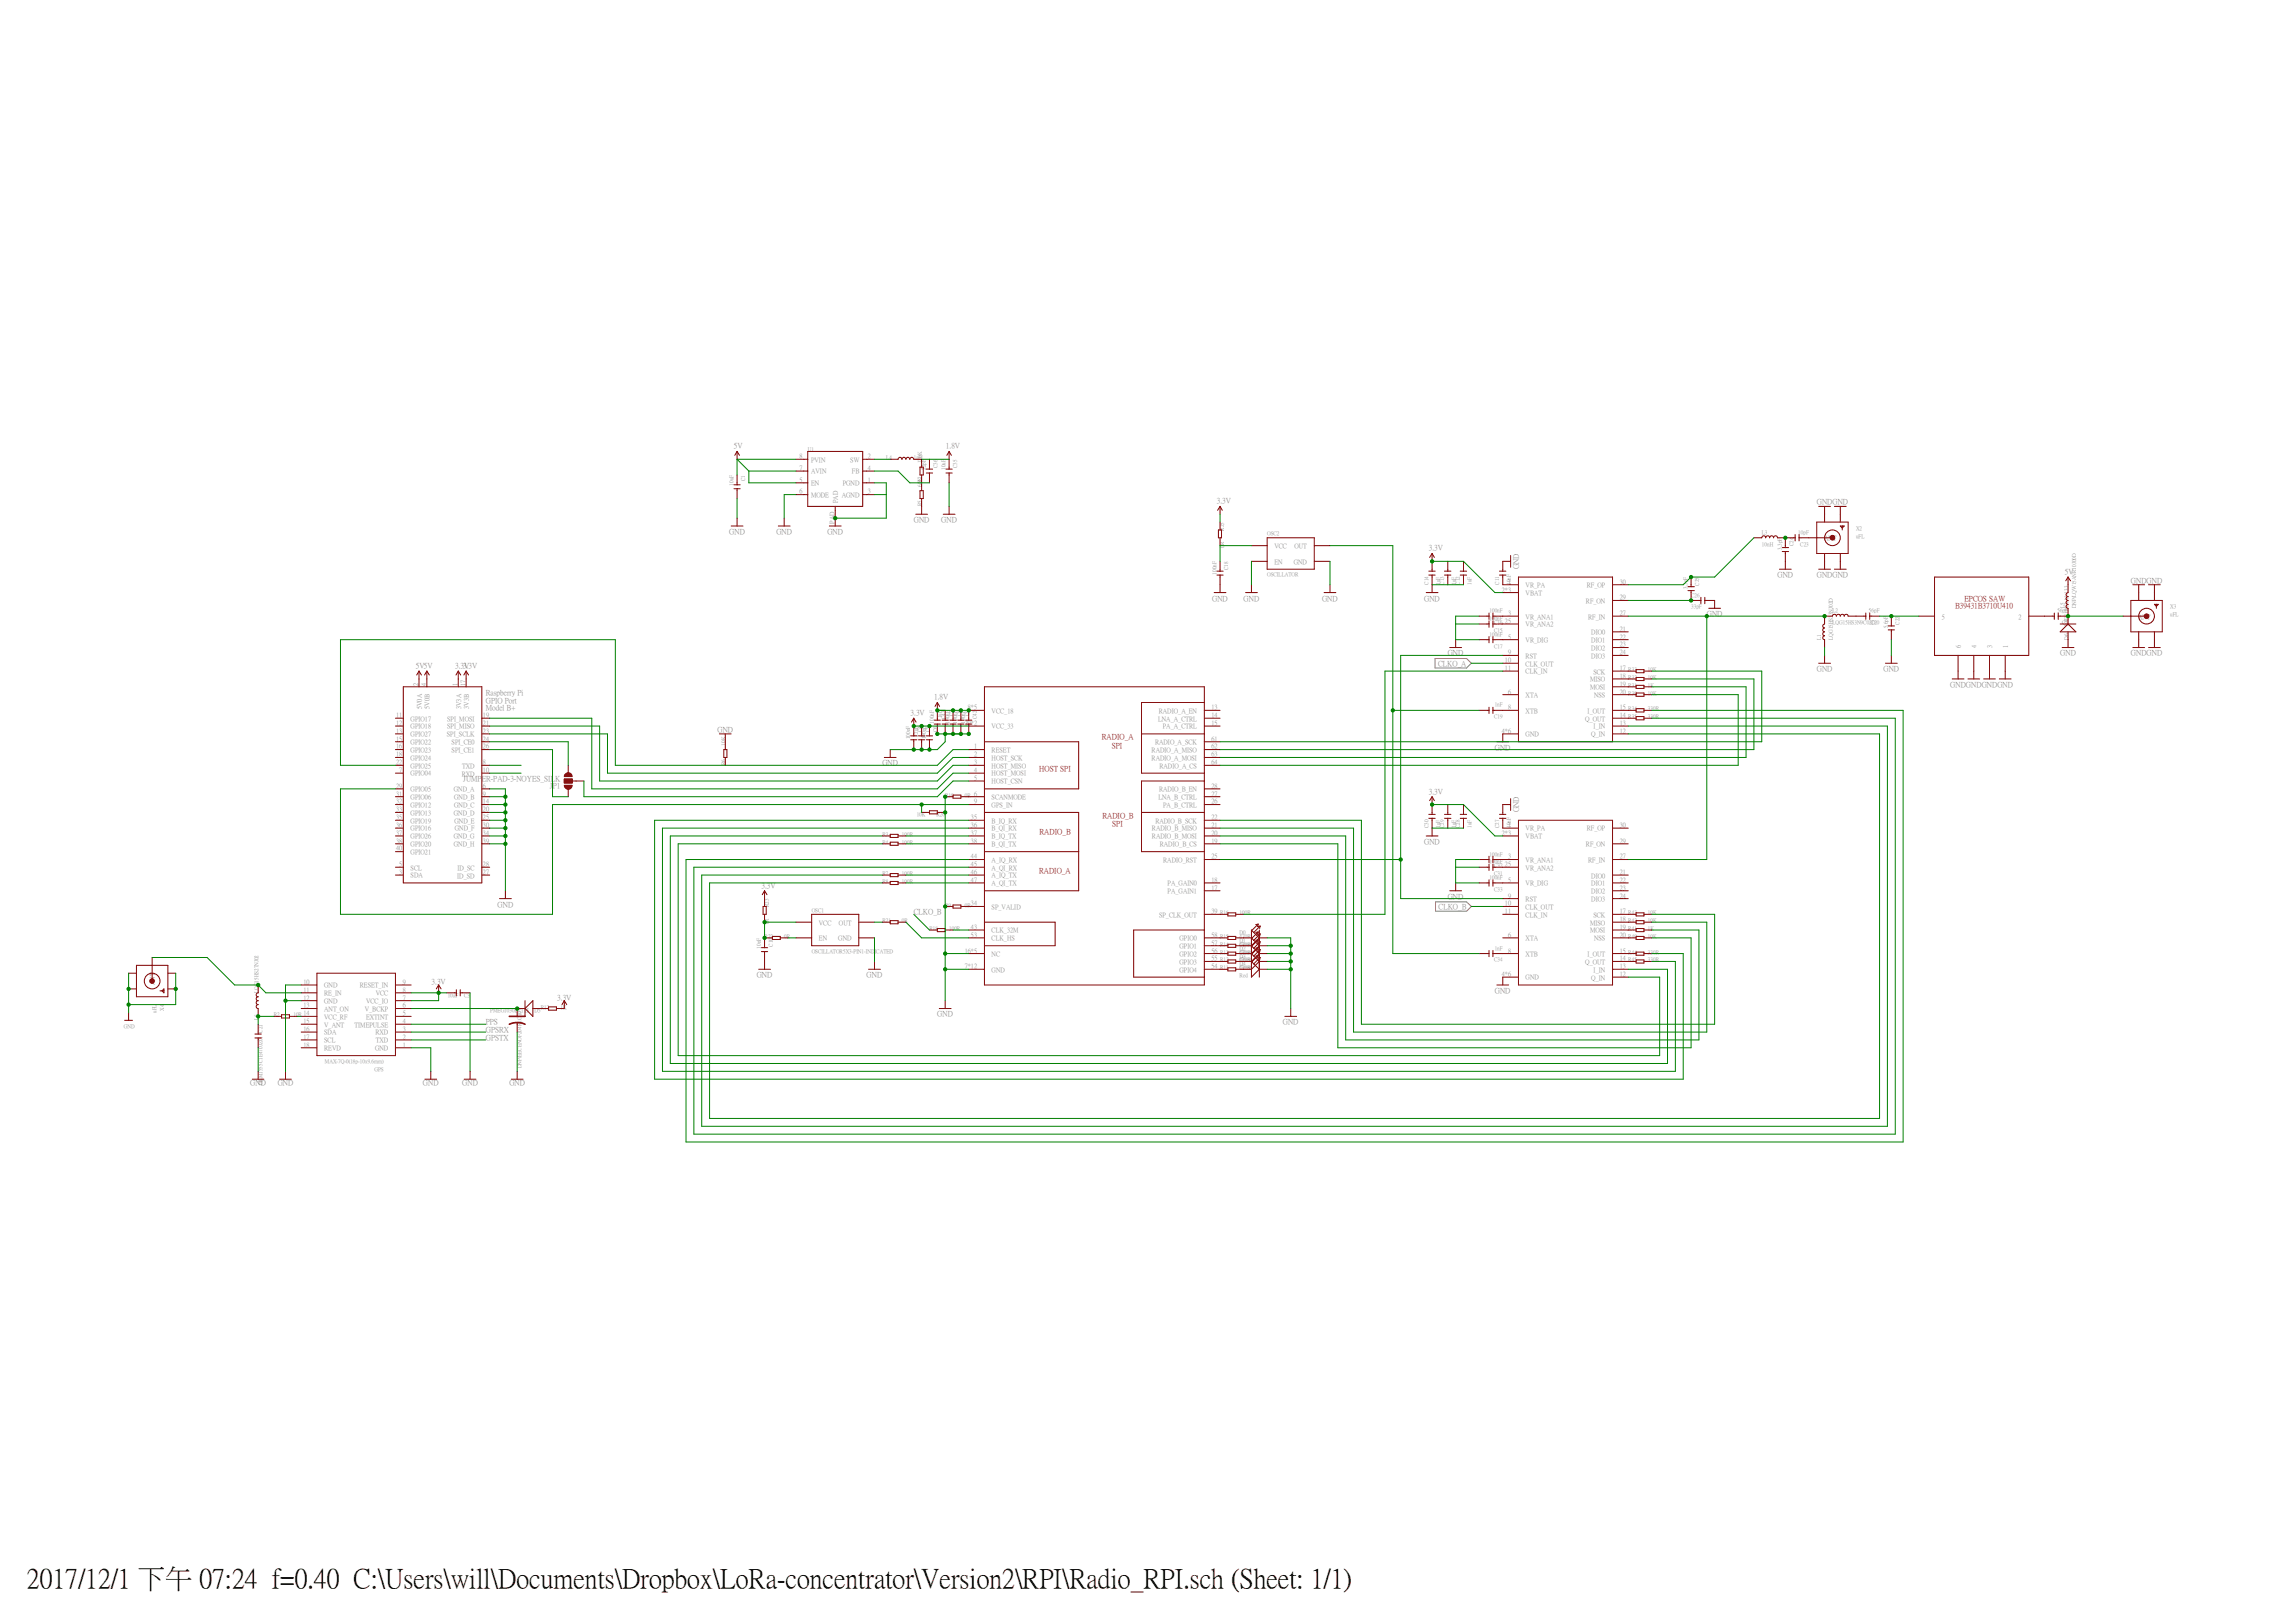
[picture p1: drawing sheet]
<svg xmlns="http://www.w3.org/2000/svg" width="297mm" height="210mm" viewBox="0 0 297 210" stroke-linecap="round" stroke-linejoin="round" font-family="sans-serif">
<defs><g id="words">
<text font-size="3.5" x="3.5" y="205.4">2017/12/1 下午 07:24 f=0.40 C:\Users\will\Documents\Dropbox\LoRa-concentrator\Version2\RPI\Radio_RPI.sch (Sheet: 1/1)</text>
<g font-size="1" fill="#808080">
<text x="95" y="58">5V</text>
<text x="122.4" y="58">1.8V</text>
<text x="157.4" y="65.1">3.3V</text>
<text x="235" y="65.2">GNDGND</text>
<text x="94.3" y="69.1">GND</text>
<text x="100.4" y="69.1">GND</text>
<text x="107" y="69.1">GND</text>
<text x="118.2" y="67.6">GND</text>
<text x="121.8" y="67.6">GND</text>
<text x="184.9" y="71.2">3.3V</text>
<text x="156.8" y="77.7">GND</text>
<text x="160.9" y="77.7">GND</text>
<text x="171" y="77.7">GND</text>
<text x="184.2" y="77.7">GND</text>
<text x="196.4" y="73.7" transform="rotate(-90 196.4 73.7)">GND</text>
<text x="230" y="74.7">GND</text>
<text x="235" y="74.7">GNDGND</text>
<text x="267.1" y="74.3">5V</text>
<text x="275.7" y="75.4">GNDGND</text>
<text x="220.8" y="79.7">GND</text>
<text x="53.8" y="86.4">5V5V</text>
<text x="58.9" y="86.4">3.33V.3V</text>
<text x="62.9" y="89.9">Raspberry Pi</text>
<text x="186.1" y="86.2">CLKO_A</text>
<text x="187.3" y="84.8">GND</text>
<text x="235" y="86.9">GND</text>
<text x="243.7" y="86.9">GND</text>
<text x="252.3" y="88.9">GNDGNDGNDGND</text>
<text x="266.5" y="84.8">GND</text>
<text x="275.7" y="84.8">GNDGND</text>
<text x="62.9" y="90.9">GPIO Port</text>
<text x="62.9" y="91.9">Model B+</text>
<text x="92.8" y="94.7">GND</text>
<text x="117.8" y="92.5">3.3V</text>
<text x="120.9" y="90.5">1.8V</text>
<text x="59.9" y="101">JUMPER-PAD-3-NOYES_SILK</text>
<text x="71.1" y="101.9">J</text>
<text x="71.5" y="101.9">P1</text>
<text x="114.2" y="99">GND</text>
<text x="193.4" y="97">GND</text>
<text x="184.9" y="102.7">3.3V</text>
<text x="196.4" y="105.1" transform="rotate(-90 196.4 105.1)">GND</text>
<text x="184.2" y="109.2">GND</text>
<text x="64.4" y="117.3">GND</text>
<text x="98.5" y="114.9">3.3V</text>
<text x="118.2" y="118.3">CLKO_B</text>
<text x="186.1" y="117.7">CLKO_B</text>
<text x="187.3" y="116.3">GND</text>
<text x="55.8" y="127.4">3.3V</text>
<text x="72.1" y="129.4">3.3V</text>
<text x="97.9" y="126.5">GND</text>
<text x="112.1" y="126.5">GND</text>
<text x="121.3" y="131.5">GND</text>
<text x="193.4" y="128.5">GND</text>
<text x="62.9" y="132.5">PPS</text>
<text x="62.9" y="134.6">GPSTX</text>
<text x="62.9" y="133.6">GPSRX</text>
<text x="166" y="132.5">GND</text>
<text x="32.4" y="140.5">GND</text>
<text x="35.9" y="140.5">GND</text>
<text x="54.7" y="140.5">GND</text>
<text x="59.8" y="140.5">GND</text>
<text x="65.9" y="140.5">GND</text>
</g>
<g font-size="1" fill="#800000">
<text x="254.2" y="77.7">EPCOS SAW</text>
<text x="252.9" y="78.7">B39431B3710U410</text>
<text x="142.6" y="95.7">RADIO_A</text>
<text x="134.4" y="99.8">HOST SPI</text>
<text x="143.8" y="96.8">SPI</text>
<text x="134.5" y="107.9">RADIO_B</text>
<text x="142.6" y="105.8">RADIO_B</text>
<text x="143.9" y="106.9">SPI</text>
<text x="134.4" y="113">RADIO_A</text>
</g>
<g font-size=".8" fill="#808080">
<text x="103.4" y="59.3">8</text>
<text x="104.9" y="59.7">PVIN</text>
<text x="110" y="59.7">SW</text>
<text x="112.3" y="59.3">2</text>
<text x="103.4" y="62.3">5</text>
<text x="103.4" y="63.9">6</text>
<text x="103.4" y="60.8">7</text>
<text x="104.9" y="62.8">EN</text>
<text x="104.9" y="64.3">MODE</text>
<text x="104.9" y="61.3">AVIN</text>
<text x="108.4" y="65.1" transform="rotate(-90 108.4 65.1)">PAD</text>
<text x="108.9" y="64.3">AGND</text>
<text x="109" y="62.8">PGND</text>
<text x="110.2" y="61.3">FB</text>
<text x="112.3" y="62.3">1</text>
<text x="112.3" y="63.9">3</text>
<text x="112.3" y="60.8">4</text>
<text x="107.9" y="67.8" transform="rotate(-90 107.9 67.8)">PAD</text>
<text x="164.9" y="70.9">VCC</text>
<text x="167.5" y="70.9">OUT</text>
<text x="236" y="69.9">ANT</text>
<text x="164.9" y="72.9">EN</text>
<text x="167.4" y="72.9">GND</text>
<text x="194.3" y="76.6">2*3</text>
<text x="195.1" y="75.5">1</text>
<text x="197.4" y="76">VR_PA</text>
<text x="197.4" y="77">VBAT</text>
<text x="205.3" y="76">RF_OP</text>
<text x="209.6" y="77.6">29</text>
<text x="209.6" y="75.5">30</text>
<text x="194.7" y="80.6">25</text>
<text x="195.1" y="79.6">3</text>
<text x="195.1" y="82.6">5</text>
<text x="197.4" y="80">VR_ANA1</text>
<text x="197.4" y="81.1">VR_ANA2</text>
<text x="197.4" y="83.1">VR_DIG</text>
<text x="205.2" y="78">RF_ON</text>
<text x="205.5" y="80.1">RF_IN</text>
<text x="205.9" y="83.1">DIO1</text>
<text x="205.9" y="82.1">DIO0</text>
<text x="209.6" y="83.7">23</text>
<text x="209.6" y="82.6">22</text>
<text x="209.6" y="81.6">21</text>
<text x="209.6" y="79.6">27</text>
<text x="251.2" y="80.1">5</text>
<text x="253.6" y="83.9" transform="rotate(-90 253.6 83.9)">6</text>
<text x="255.7" y="83.9" transform="rotate(-90 255.7 83.9)">4</text>
<text x="257.7" y="83.9" transform="rotate(-90 257.7 83.9)">3</text>
<text x="259.7" y="83.9" transform="rotate(-90 259.7 83.9)">1</text>
<text x="261.1" y="80">2</text>
<text x="276.6" y="80">ANT</text>
<text x="54.1" y="88.7" transform="rotate(-90 54.1 88.7)">2</text>
<text x="55.1" y="88.7" transform="rotate(-90 55.1 88.7)">4</text>
<text x="59.2" y="88.7" transform="rotate(-90 59.2 88.7)">1</text>
<text x="60.2" y="88.7" transform="rotate(-90 60.2 88.7)">17</text>
<text x="194.7" y="85.7">10</text>
<text x="194.7" y="86.7">11</text>
<text x="195.1" y="84.7">9</text>
<text x="195.1" y="89.8">6</text>
<text x="197.4" y="85.1">RST</text>
<text x="197.4" y="86.1">CLK_OUT</text>
<text x="197.4" y="87.2">CLK_IN</text>
<text x="205.7" y="89.2">MOSI</text>
<text x="205.7" y="88.2">MISO</text>
<text x="205.9" y="85.1">DIO3</text>
<text x="205.9" y="84.1">DIO2</text>
<text x="206.1" y="87.2">SCK</text>
<text x="209.6" y="89.8">20</text>
<text x="209.6" y="88.7">19</text>
<text x="209.6" y="87.7">18</text>
<text x="209.6" y="86.7">17</text>
<text x="209.6" y="84.7">24</text>
<text x="51.2" y="92.8">11</text>
<text x="51.2" y="93.8">12</text>
<text x="51.2" y="94.8">13</text>
<text x="51.2" y="95.8">15</text>
<text x="53.1" y="93.2">GPIO17</text>
<text x="53.1" y="94.3">GPIO18</text>
<text x="53.1" y="95.3">GPIO27</text>
<text x="54.5" y="91.8" transform="rotate(-90 54.5 91.8)">5V0A</text>
<text x="55.5" y="91.7" transform="rotate(-90 55.5 91.7)">5V0B</text>
<text x="57.8" y="95.3">SPI_SCLK</text>
<text x="57.9" y="93.3">SPI_MOSI</text>
<text x="57.9" y="94.3">SPI_MISO</text>
<text x="59.6" y="91.8" transform="rotate(-90 59.6 91.8)">3V3A</text>
<text x="60.6" y="91.7" transform="rotate(-90 60.6 91.7)">3V3B</text>
<text x="62.5" y="92.8">19</text>
<text x="62.5" y="93.8">21</text>
<text x="62.5" y="94.8">23</text>
<text x="62.5" y="95.8">24</text>
<text x="124.8" y="93.8">29*2</text>
<text x="125.2" y="91.8">8*5</text>
<text x="128.3" y="92.2">VCC_18</text>
<text x="128.3" y="94.3">VCC_33</text>
<text x="149.8" y="93.3">LNA_A_CTRL</text>
<text x="149.9" y="92.2">RADIO_A_EN</text>
<text x="150.4" y="94.3">PA_A_CTRL</text>
<text x="156.7" y="95.8">61</text>
<text x="156.7" y="93.8">15</text>
<text x="156.7" y="92.8">14</text>
<text x="156.7" y="91.8">13</text>
<text x="194.3" y="94.8">4*6</text>
<text x="195.1" y="91.8">8</text>
<text x="197.4" y="90.2">XTA</text>
<text x="197.4" y="92.2">XTB</text>
<text x="197.4" y="95.3">GND</text>
<text x="205.1" y="93.3">Q_OUT</text>
<text x="205.4" y="92.2">I_OUT</text>
<text x="205.9" y="95.3">Q_IN</text>
<text x="206.2" y="94.3">I_IN</text>
<text x="206.2" y="90.2">NSS</text>
<text x="209.6" y="94.8">12</text>
<text x="209.6" y="93.8">13</text>
<text x="209.6" y="92.8">14</text>
<text x="209.6" y="91.8">15</text>
<text x="51.2" y="96.9">16</text>
<text x="51.2" y="97.9">18</text>
<text x="51.2" y="98.9">22</text>
<text x="51.2" y="101.9">29</text>
<text x="51.6" y="99.9">7</text>
<text x="53.1" y="96.3">GPIO22</text>
<text x="53.1" y="97.3">GPIO23</text>
<text x="53.1" y="98.3">GPIO24</text>
<text x="53.1" y="99.3">GPIO25</text>
<text x="53.1" y="100.4">GPIO04</text>
<text x="58.4" y="96.3">SPI_CE0</text>
<text x="58.4" y="97.3">SPI_CE1</text>
<text x="59.7" y="100.4">RXD</text>
<text x="59.8" y="99.3">TXD</text>
<text x="62.5" y="101.9">6</text>
<text x="62.5" y="98.9">8</text>
<text x="62.5" y="99.9">10</text>
<text x="62.5" y="96.9">26</text>
<text x="126" y="96.9">1</text>
<text x="126" y="97.9">2</text>
<text x="126" y="98.9">3</text>
<text x="126" y="99.9">4</text>
<text x="126" y="100.9">5</text>
<text x="128.3" y="97.3">RESET</text>
<text x="128.3" y="98.3">HOST_SCK</text>
<text x="128.3" y="99.3">HOST_MISO</text>
<text x="128.3" y="100.4">HOST_MOSI</text>
<text x="128.3" y="101.4">HOST_CSN</text>
<text x="149" y="98.3">RADIO_A_MOSI</text>
<text x="149" y="97.3">RADIO_A_MISO</text>
<text x="149.4" y="96.3">RADIO_A_SCK</text>
<text x="150" y="99.3">RADIO_A_CS</text>
<text x="156.7" y="101.9">28</text>
<text x="156.7" y="98.9">64</text>
<text x="156.7" y="97.9">63</text>
<text x="156.7" y="96.9">62</text>
<text x="51.2" y="103">31</text>
<text x="51.2" y="104">32</text>
<text x="51.2" y="105">33</text>
<text x="51.2" y="106">35</text>
<text x="51.2" y="107">36</text>
<text x="53.1" y="102.4">GPIO05</text>
<text x="53.1" y="103.4">GPIO06</text>
<text x="53.1" y="104.4">GPIO12</text>
<text x="53.1" y="105.4">GPIO13</text>
<text x="53.1" y="106.4">GPIO19</text>
<text x="53.1" y="107.5">GPIO16</text>
<text x="58.7" y="102.4">GND_A</text>
<text x="58.7" y="105.4">GND_D</text>
<text x="58.8" y="103.4">GND_B</text>
<text x="58.8" y="104.4">GND_C</text>
<text x="58.8" y="106.5">GND_E</text>
<text x="58.8" y="107.5">GND_F</text>
<text x="62.5" y="103">9</text>
<text x="62.5" y="104">14</text>
<text x="62.5" y="105">20</text>
<text x="62.5" y="106">25</text>
<text x="62.5" y="107">30</text>
<text x="125.6" y="106">35</text>
<text x="125.6" y="107">36</text>
<text x="126" y="103">6</text>
<text x="126" y="104">9</text>
<text x="128.3" y="103.4">SCANMODE</text>
<text x="128.3" y="104.4">GPS_IN</text>
<text x="128.3" y="106.4">B_IQ_RX</text>
<text x="128.3" y="107.5">B_QI_RX</text>
<text x="149" y="107.5">RADIO_B_MISO</text>
<text x="149.5" y="106.5">RADIO_B_SCK</text>
<text x="149.9" y="103.4">LNA_B_CTRL</text>
<text x="150" y="102.4">RADIO_B_EN</text>
<text x="150.5" y="104.4">PA_B_CTRL</text>
<text x="156.7" y="107">21</text>
<text x="156.7" y="106">22</text>
<text x="156.7" y="104">26</text>
<text x="156.7" y="103">27</text>
<text x="195.1" y="107">1</text>
<text x="197.4" y="107.5">VR_PA</text>
<text x="205.3" y="107.5">RF_OP</text>
<text x="209.6" y="107">30</text>
<text x="51.2" y="108">37</text>
<text x="51.2" y="109">38</text>
<text x="51.2" y="110.1">40</text>
<text x="51.6" y="113.1">3</text>
<text x="51.6" y="112.1">5</text>
<text x="53.1" y="113.6">SDA</text>
<text x="53.1" y="112.5">SCL</text>
<text x="53.1" y="108.5">GPIO26</text>
<text x="53.1" y="109.5">GPIO20</text>
<text x="53.1" y="110.5">GPIO21</text>
<text x="58.7" y="108.5">GND_G</text>
<text x="58.7" y="109.5">GND_H</text>
<text x="59.1" y="113.6">ID_SD</text>
<text x="59.2" y="112.5">ID_SC</text>
<text x="62.5" y="112.1">28</text>
<text x="62.5" y="113.1">27</text>
<text x="62.5" y="108">34</text>
<text x="62.5" y="109">39</text>
<text x="125.6" y="108">37</text>
<text x="125.6" y="109">38</text>
<text x="125.6" y="111.1">44</text>
<text x="125.6" y="112.1">45</text>
<text x="125.6" y="113.1">46</text>
<text x="128.3" y="108.5">B_IQ_TX</text>
<text x="128.3" y="109.5">B_QI_TX</text>
<text x="128.3" y="111.5">A_IQ_RX</text>
<text x="128.3" y="112.5">A_QI_RX</text>
<text x="128.3" y="113.6">A_IQ_TX</text>
<text x="149" y="108.5">RADIO_B_MOSI</text>
<text x="150" y="109.5">RADIO_B_CS</text>
<text x="150.5" y="111.5">RADIO_RST</text>
<text x="156.7" y="111.1">25</text>
<text x="156.7" y="109">19</text>
<text x="156.7" y="108">20</text>
<text x="194.3" y="108">2*3</text>
<text x="194.7" y="112.1">25</text>
<text x="195.1" y="111.1">3</text>
<text x="197.4" y="108.5">VBAT</text>
<text x="197.4" y="111.5">VR_ANA1</text>
<text x="197.4" y="112.5">VR_ANA2</text>
<text x="205.2" y="109.5">RF_ON</text>
<text x="205.5" y="111.5">RF_IN</text>
<text x="205.9" y="113.6">DIO0</text>
<text x="209.6" y="113.1">21</text>
<text x="209.6" y="111.1">27</text>
<text x="209.6" y="109">29</text>
<text x="105.9" y="119.6">VCC</text>
<text x="108.5" y="119.7">OUT</text>
<text x="125.6" y="114.1">47</text>
<text x="125.6" y="117.2">34</text>
<text x="128.3" y="114.6">A_QI_TX</text>
<text x="128.3" y="117.6">SP_VALID</text>
<text x="150" y="118.6">SP_CLK_OUT</text>
<text x="151.1" y="115.6">PA_GAIN1</text>
<text x="151.1" y="114.6">PA_GAIN0</text>
<text x="156.7" y="118.2">39</text>
<text x="156.7" y="115.1">17</text>
<text x="156.7" y="114.1">18</text>
<text x="194.7" y="117.2">10</text>
<text x="194.7" y="118.2">11</text>
<text x="195.1" y="114.1">5</text>
<text x="195.1" y="116.2">9</text>
<text x="197.4" y="114.6">VR_DIG</text>
<text x="197.4" y="116.6">RST</text>
<text x="197.4" y="117.6">CLK_OUT</text>
<text x="197.4" y="118.6">CLK_IN</text>
<text x="205.7" y="119.7">MISO</text>
<text x="205.9" y="116.6">DIO3</text>
<text x="205.9" y="115.6">DIO2</text>
<text x="205.9" y="114.6">DIO1</text>
<text x="206.1" y="118.6">SCK</text>
<text x="209.6" y="119.2">18</text>
<text x="209.6" y="118.2">17</text>
<text x="209.6" y="116.2">24</text>
<text x="209.6" y="115.1">23</text>
<text x="209.6" y="114.1">22</text>
<text x="105.9" y="121.7">EN</text>
<text x="108.5" y="121.7">GND</text>
<text x="124.8" y="125.3">7*12</text>
<text x="124.8" y="123.3">16*5</text>
<text x="125.6" y="120.2">43</text>
<text x="125.6" y="121.2">53</text>
<text x="128.3" y="120.7">CLK_32M</text>
<text x="128.3" y="121.7">CLK_HS</text>
<text x="128.3" y="125.7">GND</text>
<text x="128.3" y="123.7">NC</text>
<text x="152.6" y="125.7">GPIO4</text>
<text x="152.6" y="124.7">GPIO3</text>
<text x="152.6" y="123.7">GPIO2</text>
<text x="152.6" y="122.7">GPIO1</text>
<text x="152.6" y="121.7">GPIO0</text>
<text x="156.7" y="125.3">54</text>
<text x="156.7" y="124.3">55</text>
<text x="156.7" y="123.3">56</text>
<text x="156.7" y="122.2">57</text>
<text x="156.7" y="121.2">58</text>
<text x="195.1" y="121.2">6</text>
<text x="195.1" y="123.3">8</text>
<text x="197.4" y="121.7">XTA</text>
<text x="197.4" y="123.7">XTB</text>
<text x="205.1" y="124.7">Q_OUT</text>
<text x="205.4" y="123.7">I_OUT</text>
<text x="205.7" y="120.7">MOSI</text>
<text x="206.2" y="125.7">I_IN</text>
<text x="206.2" y="121.7">NSS</text>
<text x="209.6" y="125.3">13</text>
<text x="209.6" y="124.3">14</text>
<text x="209.6" y="123.3">15</text>
<text x="209.6" y="121.2">20</text>
<text x="209.6" y="120.2">19</text>
<text x="20" y="127.5" transform="rotate(-90 20 127.5)">ANT</text>
<text x="39.3" y="128.3">11</text>
<text x="39.3" y="130.4">13</text>
<text x="39.3" y="129.4">12</text>
<text x="39.3" y="131.4">14</text>
<text x="39.3" y="127.3">10</text>
<text x="41.9" y="128.8">RE_IN</text>
<text x="41.9" y="130.8">ANT_ON</text>
<text x="41.9" y="129.8">GND</text>
<text x="41.9" y="131.8">VCC_RF</text>
<text x="41.9" y="127.8">GND</text>
<text x="46.6" y="127.8">RESET_IN</text>
<text x="47.2" y="130.8">V_BCKP</text>
<text x="47.4" y="131.8">EXTINT</text>
<text x="47.4" y="129.8">VCC_IO</text>
<text x="48.6" y="128.8">VCC</text>
<text x="52.1" y="127.3">9</text>
<text x="52.1" y="131.4">5</text>
<text x="52.1" y="130.4">6</text>
<text x="52.1" y="129.4">7</text>
<text x="52.1" y="128.3">8</text>
<text x="194.3" y="126.3">4*6</text>
<text x="197.4" y="126.8">GND</text>
<text x="205.9" y="126.8">Q_IN</text>
<text x="209.6" y="126.3">12</text>
<text x="39.3" y="135.4">18</text>
<text x="39.3" y="133.4">16</text>
<text x="39.3" y="132.4">15</text>
<text x="39.3" y="134.4">17</text>
<text x="41.9" y="135.9">REVD</text>
<text x="41.9" y="133.9">SDA</text>
<text x="41.9" y="132.8">V_ANT</text>
<text x="41.9" y="134.9">SCL</text>
<text x="45.9" y="132.9">TIMEPULSE</text>
<text x="48.5" y="135.9">GND</text>
<text x="48.6" y="133.9">RXD</text>
<text x="48.6" y="134.9">TXD</text>
<text x="52.1" y="132.4">4</text>
<text x="52.1" y="135.4">1</text>
<text x="52.1" y="134.4">2</text>
<text x="52.1" y="133.4">3</text>
</g>
<g font-size=".7" fill="#808080">
<text x="104.5" y="58.4">U1</text>
<text x="114.7" y="59.4">L4</text>
<text x="118.2" y="59.4">1uH</text>
<text x="119.2" y="59.9" transform="rotate(-90 119.2 59.9)">120K</text>
<text x="94.9" y="62.8" transform="rotate(-90 94.9 62.8)">10uF</text>
<text x="96.4" y="62.2" transform="rotate(-90 96.4 62.2)">C1</text>
<text x="119.2" y="65.5" transform="rotate(-90 119.2 65.5)">R5</text>
<text x="119.2" y="63" transform="rotate(-90 119.2 63)">60RK1</text>
<text x="119.7" y="60.8" transform="rotate(-90 119.7 60.8)">22pF</text>
<text x="121.3" y="60.6" transform="rotate(-90 121.3 60.6)">C36</text>
<text x="122.3" y="60.8" transform="rotate(-90 122.3 60.8)">10uF</text>
<text x="123.8" y="60.6" transform="rotate(-90 123.8 60.6)">C35</text>
<text x="158.3" y="70.9" transform="rotate(-90 158.3 70.9)">0</text>
<text x="158.3" y="70.5" transform="rotate(-90 158.3 70.5)">R</text>
<text x="158.3" y="68.7" transform="rotate(-90 158.3 68.7)">R25</text>
<text x="163.9" y="69.3">OSC2</text>
<text x="227.9" y="70.6">10nH</text>
<text x="227.9" y="69.1">L3</text>
<text x="230.5" y="71.1" transform="rotate(-90 230.5 71.1)">3.3pF</text>
<text x="232" y="70.7" transform="rotate(-90 232 70.7)">C24</text>
<text x="232.6" y="69.1">10pF</text>
<text x="232.9" y="70.6">C23</text>
<text x="240.1" y="68.6">X2</text>
<text x="240.1" y="69.6">uFL</text>
<text x="157.3" y="74.3" transform="rotate(-90 157.3 74.3)">100nF</text>
<text x="158.9" y="73.8" transform="rotate(-90 158.9 73.8)">C18</text>
<text x="163.9" y="74.6">OSCILLATOR</text>
<text x="184.8" y="75.7" transform="rotate(-90 184.8 75.7)">C14</text>
<text x="186.3" y="75.7" transform="rotate(-90 186.3 75.7)">1uF</text>
<text x="186.8" y="75.7" transform="rotate(-90 186.8 75.7)">C13</text>
<text x="188.3" y="75.7" transform="rotate(-90 188.3 75.7)">1uF</text>
<text x="188.8" y="75.7" transform="rotate(-90 188.8 75.7)">C12</text>
<text x="190.3" y="75.7" transform="rotate(-90 190.3 75.7)">1uF</text>
<text x="193.9" y="75.7" transform="rotate(-90 193.9 75.7)">C11</text>
<text x="195.4" y="75.7" transform="rotate(-90 195.4 75.7)">10nF</text>
<text x="218.3" y="76.2" transform="rotate(-90 218.3 76.2)">3.3pF</text>
<text x="218.8" y="77.2">C26</text>
<text x="219.8" y="75.8" transform="rotate(-90 219.8 75.8)">C25</text>
<text x="267.5" y="77.4" transform="rotate(-90 267.5 77.4)">1-133</text>
<text x="192.7" y="80.3">100nF</text>
<text x="192.7" y="79.2">100nF</text>
<text x="192.7" y="82.3">100nF</text>
<text x="193.3" y="81.8">C15</text>
<text x="193.3" y="80.8">C16</text>
<text x="193.3" y="83.8">C17</text>
<text x="218.8" y="78.7">33pF</text>
<text x="235.5" y="82.8" transform="rotate(-90 235.5 82.8)">L1</text>
<text x="237.1" y="82.8" transform="rotate(-90 237.1 82.8)">LQG15HS33NJ02D</text>
<text x="237.1" y="80.8">LQG15HS3N9C02CD20</text>
<text x="237.1" y="79.2">L2</text>
<text x="241.8" y="79.2">56pF</text>
<text x="244.2" y="81.3" transform="rotate(-90 244.2 81.3)">5.6pF</text>
<text x="245.7" y="80.9" transform="rotate(-90 245.7 80.9)">C22</text>
<text x="266.2" y="79.2">56pF</text>
<text x="266.8" y="80.8">C2</text>
<text x="267" y="78.7" transform="rotate(-90 267 78.7)">L5</text>
<text x="267.5" y="82.8" transform="rotate(-90 267.5 82.8)">D6</text>
<text x="267.5" y="81.1" transform="rotate(-90 267.5 81.1)">L</text>
<text x="267.5" y="80.7" transform="rotate(-90 267.5 80.7)">XES15A</text>
<text x="268.6" y="78.7" transform="rotate(-90 268.6 78.7)">DNP/LQW15ANR10J00D</text>
<text x="280.8" y="78.7">X3</text>
<text x="280.8" y="79.7">uFL</text>
<text x="210.7" y="89.9">R30</text>
<text x="210.7" y="88.9">R31</text>
<text x="210.7" y="87.9">R32</text>
<text x="210.7" y="86.9">R33</text>
<text x="213.2" y="89.9">10K</text>
<text x="213.2" y="88.9">1K</text>
<text x="213.2" y="87.9">10K</text>
<text x="213.2" y="86.9">10K</text>
<text x="117.7" y="95.7" transform="rotate(-90 117.7 95.7)">100nF</text>
<text x="118.7" y="95.3" transform="rotate(-90 118.7 95.3)">22uF</text>
<text x="119.2" y="94.7" transform="rotate(-90 119.2 94.7)">C4</text>
<text x="119.7" y="95.7" transform="rotate(-90 119.7 95.7)">100nF</text>
<text x="120.2" y="94.7" transform="rotate(-90 120.2 94.7)">C5</text>
<text x="120.8" y="93.6" transform="rotate(-90 120.8 93.6)">100nF</text>
<text x="121.3" y="94.7" transform="rotate(-90 121.3 94.7)">C6</text>
<text x="121.8" y="93" transform="rotate(-90 121.8 93)">1uF</text>
<text x="122.3" y="93" transform="rotate(-90 122.3 93)">C43</text>
<text x="122.8" y="93.6" transform="rotate(-90 122.8 93.6)">100nF</text>
<text x="123.3" y="92.7" transform="rotate(-90 123.3 92.7)">C7</text>
<text x="123.8" y="93.6" transform="rotate(-90 123.8 93.6)">100nF</text>
<text x="124.3" y="92.7" transform="rotate(-90 124.3 92.7)">C8</text>
<text x="124.8" y="93.6" transform="rotate(-90 124.8 93.6)">100nF</text>
<text x="125.3" y="92.7" transform="rotate(-90 125.3 92.7)">C9</text>
<text x="126.3" y="93" transform="rotate(-90 126.3 93)">C42</text>
<text x="193.3" y="92.9">C19</text>
<text x="193.4" y="91.4">1nF</text>
<text x="210.7" y="91.9">R34</text>
<text x="210.7" y="92.9">R35</text>
<text x="213.2" y="91.9">330R</text>
<text x="213.2" y="92.9">330R</text>
<text x="93.8" y="99" transform="rotate(-90 93.8 99)">R6</text>
<text x="93.8" y="96.5" transform="rotate(-90 93.8 96.5)">10K</text>
<text x="118.6" y="105.6">10K</text>
<text x="121.2" y="105.6">R20</text>
<text x="122.3" y="103.1">R10</text>
<text x="124.8" y="103.1">0R</text>
<text x="184.8" y="107.2" transform="rotate(-90 184.8 107.2)">C30</text>
<text x="186.3" y="107.2" transform="rotate(-90 186.3 107.2)">1uF</text>
<text x="186.8" y="107.2" transform="rotate(-90 186.8 107.2)">C29</text>
<text x="188.3" y="107.2" transform="rotate(-90 188.3 107.2)">1uF</text>
<text x="188.8" y="107.2" transform="rotate(-90 188.8 107.2)">C28</text>
<text x="190.3" y="107.2" transform="rotate(-90 190.3 107.2)">1uF</text>
<text x="193.9" y="107.2" transform="rotate(-90 193.9 107.2)">C27</text>
<text x="195.4" y="107.2" transform="rotate(-90 195.4 107.2)">10nF</text>
<text x="114.2" y="108.2">R3</text>
<text x="114.2" y="109.2">R4</text>
<text x="114.2" y="113.3">R7</text>
<text x="116.7" y="108.2">100R</text>
<text x="116.7" y="109.2">100R</text>
<text x="116.7" y="113.3">100R</text>
<text x="192.7" y="111.7">100nF</text>
<text x="192.7" y="110.7">100nF</text>
<text x="192.7" y="113.8">100nF</text>
<text x="193.3" y="113.3">C31</text>
<text x="193.3" y="112.2">C32</text>
<text x="99.4" y="119.6" transform="rotate(-90 99.4 119.6)">0</text>
<text x="99.4" y="119.3" transform="rotate(-90 99.4 119.3)">R</text>
<text x="99.4" y="117.4" transform="rotate(-90 99.4 117.4)">R23</text>
<text x="105" y="118">OSC1</text>
<text x="114.2" y="114.3">R8</text>
<text x="114.2" y="119.3">R21</text>
<text x="116.7" y="114.3">100R</text>
<text x="116.7" y="119.3">0R</text>
<text x="122.3" y="117.3">R9</text>
<text x="124.8" y="117.3">0R</text>
<text x="157.8" y="118.3">R16</text>
<text x="160.4" y="118.3">100R</text>
<text x="193.3" y="115.3">C33</text>
<text x="210.7" y="119.3">R42</text>
<text x="210.7" y="118.3">R43</text>
<text x="213.2" y="119.3">10K</text>
<text x="213.2" y="118.3">10K</text>
<text x="98.4" y="122.8" transform="rotate(-90 98.4 122.8)">10nF</text>
<text x="98.9" y="121.4">R22</text>
<text x="99.9" y="122.5" transform="rotate(-90 99.9 122.5)">C10</text>
<text x="101.5" y="121.4">0R</text>
<text x="105" y="123.3">OSCILLATOR5X3-PIN1-IND</text>
<text x="113.2" y="123.3">ICATED</text>
<text x="120.2" y="120.4">R18</text>
<text x="122.8" y="120.4">100R</text>
<text x="157.8" y="125.4">R11</text>
<text x="157.8" y="124.4">R12</text>
<text x="157.8" y="123.4">R13</text>
<text x="157.8" y="122.4">R14</text>
<text x="157.8" y="121.4">R15</text>
<text x="160.4" y="125.4">470R</text>
<text x="160.4" y="124.4">470R</text>
<text x="160.4" y="123.4">470R</text>
<text x="160.4" y="122.4">470R</text>
<text x="160.4" y="121.4">470R</text>
<text x="160.4" y="125.4">Green</text>
<text x="160.4" y="124.4">Green</text>
<text x="160.4" y="123.4">Green</text>
<text x="160.4" y="122.4">Green</text>
<text x="160.4" y="124.9">D4</text>
<text x="160.4" y="123.9">D3</text>
<text x="160.4" y="122.9">D2</text>
<text x="160.4" y="121.9">D1</text>
<text x="160.4" y="120.9">D0</text>
<text x="193.3" y="124.4">C34</text>
<text x="193.4" y="122.9">1nF</text>
<text x="210.7" y="121.4">R40</text>
<text x="210.7" y="120.4">R41</text>
<text x="210.7" y="123.4">R44</text>
<text x="210.7" y="124.4">R45</text>
<text x="213.2" y="121.4">10K</text>
<text x="213.2" y="120.4">1K</text>
<text x="213.2" y="123.4">330R</text>
<text x="213.2" y="124.4">330R</text>
<text x="20.2" y="131.1" transform="rotate(-90 20.2 131.1)">uFL</text>
<text x="21.2" y="130.8" transform="rotate(-90 21.2 130.8)">X4</text>
<text x="33.4" y="128.5" transform="rotate(-90 33.4 128.5)">LQG15HS27NJ02</text>
<text x="35.4" y="131.5">R2</text>
<text x="38" y="131.5">10R</text>
<text x="57.9" y="129">10uF</text>
<text x="60" y="129">C3</text>
<text x="63.4" y="131">PMEG1030EJ,11</text>
<text x="68.1" y="131">5</text>
<text x="69.2" y="131">D5</text>
<text x="70" y="130.5">R17</text>
<text x="72.5" y="130.5">1K</text>
<text x="160.4" y="126.5">Red</text>
<text x="16" y="133.1">GND</text>
<text x="33.4" y="132" transform="rotate(-90 33.4 132)">L6</text>
<text x="42" y="137.6">MAX-7Q-0(18p-10x9.6mm)</text>
<text x="33.9" y="140.5" transform="rotate(-90 33.9 140.5)">GRM1555C1E470JZ01 C21</text>
<text x="48.5" y="138.6">GPS</text>
<text x="67.4" y="138.3" transform="rotate(-90 67.4 138.3)">DNP/EECENOF204RkC107</text>
</g>
</g></defs>
<path d="M185.7 85.2h4l.7 .6-.7 .6h-4zM185.7 116.7h4l.7 .6-.7 .6h-4z" fill="none" stroke="#808080" stroke-width=".13"/>
<g fill="none" stroke="#800000" stroke-width=".13">
<path d="M95.4 58.4l.3 .5M95.4 58.4l-.3 .5M95.4 58.4v1M103 59.4h1.5M104.5 58.4h7.1v7.1h-7.1zM111.6 59.4h1.5M115.2 59.4h1v-.1a.25 .25 0 0 1 .3-.1 .25 .25 0 0 1 .2 .2v-.1a.25 .25 0 0 1 .3-.1 .25 .25 0 0 1 .2 .2v-.1a.25 .25 0 0 1 .3-.1 .25 .25 0 0 1 .2 .2v-.1a.25 .25 0 0 1 .3-.1 .25 .25 0 0 1 .2 .2h1v1.1M120.2 59.4v1.3M122.8 58.4l.3 .5M122.8 58.4l-.3 .5M122.8 58.4v2.3M94.6 68.1h1.5"/>
<path d="M95 62.7h.8M95 63.2h.8M95.4 61.5v1.2M95.4 63.2v1.3M95.4 67.1v1M100.7 68.1h1.5M101.5 67.1v1M103 62.5h1.5M103 64h1.5M103 61h1.5M107.3 68.1h1.5M108.1 65.5v2.6"/>
<path d="M111.6 62.5h1.5M111.6 64h1.5M111.6 61h1.5M118.5 66.5h1.5M119 60.5h.4v1h-.4zM119 63.5h.4v1h-.4zM119.2 61.5v2M119.2 64.5v2M119.8 60.7h.8M119.8 61.2h.8M120.2 61.2v1.3M122 66.5h1.5"/>
<path d="M122.4 60.7h.8M122.4 61.2h.8M122.8 61.2v1.3M122.8 65.5v1M157.1 76.7h1.5M157.4 74.4h.8M157.4 73.9h.8M157.6 68.6h.4v1h-.4zM157.8 65.5l.3 .5M157.8 65.5l-.3 .5M157.8 65.5v1M157.8 67.6v1"/>
<path d="M157.8 69.6v1M157.8 72.6v1.3M157.8 74.4v2.3M161.1 76.7h1.6M161.9 75.7v1M161.9 72.6h2M161.9 70.6h2M163.9 69.6h6.1v4.1h-6.1zM170 72.6h2.1M170 70.6h2.1M171.3 76.7h1.5M172.1 75.7v1"/>
<path d="M184.5 76.7h1.5M184.8 74.4h.9M184.8 73.9h.9M185.3 71.6v2.3M185.3 74.4v2.3M185.3 71.6l.3 .5M185.3 71.6l-.3 .5M186.9 74.4h.8M186.9 73.9h.8M187.3 72.6v1.3M187.3 74.4v1.3M188.9 74.4h.8"/>
<path d="M188.9 73.9h.8M189.3 72.6v1.3M189.3 74.4v1.3M191.4 79.7h1.2M192.6 79.3v.9M193.1 79.7h3.3M193.1 79.3v.9M194 74.4h.8M194 73.9h.8M194.4 74.4v1.3h2M194.4 76.7h2M195.4 72.6h-1v1.3"/>
<path d="M195.4 71.9v1.5M196.4 74.7h12.2v21.3h-12.2zM208.6 75.7h2.1M208.6 79.7h2.1M208.6 77.7h2.1M218.4 75.9h.8M218.4 76.4h.8M218.8 76.4v1.3h1.2M218.8 74.7v1.2M220 77.3v.8M220.6 77.7h1.2v1M220.6 77.3v.8"/>
<path d="M221.1 78.7h1.5M226.9 69.6h1a.25 .25 0 0 1 .3-.3 .25 .25 0 0 1 .2 .3 .25 .25 0 0 1 .3-.3 .25 .25 0 0 1 .2 .3 .25 .25 0 0 1 .3-.3 .25 .25 0 0 1 .2 .3 .25 .25 0 0 1 .3-.3 .25 .25 0 0 1 .3 .3h2.2M230.2 73.7h1.5M230.6 70.9h.8M230.6 71.4h.8M231 69.6v1.3M231 71.4v2.3M232.2 69.2v.8M232.7 69.6h4.4M232.7 69.2v.8M235 67.6h4.1v4h-4.1zM235.3 73.7h1.5"/>
<path d="M235.3 65.5h1.5M236.1 65.5v2.1M236.1 71.6v2.1M237.3 73.7h1.5M237.3 65.5h1.5M238.1 68.1h.5l-.3 .2zM238.1 65.5v2.1M238.1 71.6v2.1M238.3 68.1v.5M241.4 79.7h-2.3a.25 .25 0 0 0-.3-.2 .25 .25 0 0 0-.2 .2 .25 .25 0 0 0-.3-.2 .25 .25 0 0 0-.2 .2 .25 .25 0 0 0-.3-.2 .25 .25 0 0 0-.2 .2 .25 .25 0 0 0-.3-.2 .25 .25 0 0 0-.2 .2h-1v1.1l-.3 .2a.23 .23 0 0 0 .3 .3l-.3 .2a.23 .23 0 0 0 .3 .3l-.3 .2a.23 .23 0 0 0 .3 .3l-.3 .2a.23 .23 0 0 0 .3 .3v1M241.4 79.3v.9M241.9 79.7h1.3"/>
<path d="M241.9 79.3v.9M244.7 79.7v1.3M248.2 79.7h2.1M250.3 74.7h12.2v10.1h-12.2zM262.5 79.7h3.3M265.8 79.3v.9M266.3 79.7h1.2M266.3 79.3v.9M267.5 74.7v2h-.1a.24 .24 0 0 0-.1 .3 .24 .24 0 0 0 .2 .2h-.1a.24 .24 0 0 0-.1 .3 .24 .24 0 0 0 .2 .2h-.1a.24 .24 0 0 0-.1 .3 .24 .24 0 0 0 .2 .2l-.1 .1a.24 .24 0 0 0-.1 .2 .24 .24 0 0 0 .2 .2v2.1M267.5 74.7l.4 .5M267.5 74.7l-.2 .5M274.7 79.7h3"/>
<path d="M275.7 77.7h4v4.1h-4zM275.9 75.7h1.6M276.7 75.7v2M278 75.7h1.5M278.7 75.7v2M278.7 78.2h.5l-.2 .3zM279 78.2v.5M51.2 94h1M51.2 97h1M51.2 98h1M51.2 99h1M51.2 96h1"/>
<path d="M51.2 92.9h1M51.2 95h1M52.2 88.9h10.1v25.4h-10.1zM54.2 86.8v2.1M54.2 86.8l.3 .6M54.2 86.8l-.3 .6M55.2 86.8v2.1M55.2 86.8l.3 .6M55.2 86.8l-.3 .6M59.3 86.8v2.1M59.3 86.8l.3 .6M59.3 86.8l-.3 .6"/>
<path d="M60.3 86.8v2.1M60.3 86.8l.3 .6M60.3 86.8l-.3 .6M62.3 94h1.1M62.3 97h1.1M62.3 99h1.1M62.3 96h1.1M62.3 92.9h1.1M62.3 95h1.1M73.5 99v1.1M93.1 95h1.5M93.6 97h.4v1h-.4z"/>
<path d="M93.8 95v2M93.8 98v1M114.4 98h1.5M115.2 97v1M117.8 95.2h.8M117.8 95.7h.8M118.2 92.9l.3 .6M118.2 92.9l-.3 .6M118.2 92.9v2.3M118.2 95.7v1.3M118.8 95.2h.8M118.8 95.7h.8"/>
<path d="M119.2 94v1.2M119.2 95.7v1.3M119.8 95.2h.8M119.8 95.7h.8M120.2 94v1.2M120.2 95.7v1.3M120.9 93.2h.8M120.9 93.7h.8M121.3 90.9l.3 .5M121.3 90.9l-.3 .5M121.3 90.9v2.3M121.3 93.7v1.3"/>
<path d="M121.9 93.2h.8M121.9 93.7h.8M122.3 91.9v1.3M122.3 93.7v1.3M122.9 93.2h.8M122.9 93.7h.8M123.3 91.9v1.3M123.3 93.7v1.3M123.9 93.2h.8M123.9 93.7h.8M124.3 91.9v1.3M124.3 93.7v1.3"/>
<path d="M124.9 93.2h.8M124.9 93.7h.8M125.3 94h2.1M125.3 97h2.1M125.3 98h2.1M125.3 99h2.1M125.3 93.7v1.3M127.4 88.9h28.4v38.6h-28.4zM127.4 91.9h-2.1v1.3M127.4 96h12.2v6.1h-12.2M147.7 95h8.1M155.8 91.9h2"/>
<path d="M155.8 94h2M155.8 97h2M155.8 98h2M155.8 99h2M155.8 90.9h-8.1v9.2h8.1M155.8 96h2M155.8 92.9h2M187.6 83.8h1.5M188.3 82.8v1M191.4 91.9h1.2M191.4 80.8h1.2M191.4 82.8h1.2"/>
<path d="M192.6 80.3v.9M192.6 82.4v.8M192.6 91.5v.8M193.1 91.9h3.3M193.1 80.8h3.3M193.1 82.8h3.3M193.1 80.3v.9M193.1 82.4v.8M193.1 91.5v.8M193.7 96h1.5M194.4 84.8h2M194.4 85.8h2"/>
<path d="M194.4 86.8h2M194.4 89.9h2M196.4 95h-2v1M208.6 88.9h3.1M208.6 91.9h3.1M208.6 94h2.1M208.6 92.9h3.1M208.6 95h2.1M208.6 82.8h2.1M208.6 84.8h2.1M208.6 86.8h3.1M208.6 89.9h3.1"/>
<path d="M208.6 87.9h3.1M208.6 83.8h2.1M208.6 81.8h2.1M211.7 89.7h1v.4h-1zM211.7 86.7h1v.4h-1zM211.7 87.7h1v.4h-1zM211.7 88.7h1v.4h-1zM211.7 91.7h1v.4h-1zM211.7 92.7h1v.5h-1zM212.7 88.9h1M212.7 91.9h1M212.7 92.9h1"/>
<path d="M212.7 86.8h1M212.7 89.9h1M212.7 87.9h1M235.3 85.8h1.5M236.1 84.8v1M243.9 85.8h1.5M244.3 81h.8M244.3 81.5h.8M244.7 81.5v1.3M244.7 84.8v1M252.6 87.9h1.5M253.3 84.8v3.1"/>
<path d="M254.6 87.9h1.5M255.4 84.8v3.1M256.6 87.9h1.5M257.4 84.8v3.1M258.7 87.9h1.5M259.4 84.8v3.1M266.5 80.8h2.1M266.8 83.8h1.5M267.5 80.8l1.1 1h-2.1zM267.5 81.8v2M275.9 83.8h1.6M276.7 81.8v2"/>
<path d="M278 83.8h1.5M278.7 81.8v2M51.2 100.1h1M51.2 103.1h1M51.2 104.1h1M51.2 106.2h1M51.2 107.2h1M51.2 108.2h1M51.2 109.2h1M51.2 112.2h1M51.2 113.2h1M51.2 105.1h1"/>
<path d="M51.2 110.2h1M51.2 102.1h1M62.3 100.1h1.1M62.3 103.1h1.1M62.3 104.1h1.1M62.3 106.2h1.1M62.3 107.2h1.1M62.3 108.2h1.1M62.3 109.2h1.1M62.3 112.2h1.1M62.3 113.2h1.1M62.3 105.1h1.1"/>
<path d="M62.3 102.1h1.1M64.6 116.3h1.5M65.4 115.3v1M73 100.8h1v.5h-1zM73.5 102.1v1M74 101.1h1.5M98.7 117.3h.4v1h-.4zM98.9 115.3l.3 .5M98.9 115.3l-.3 .5M98.9 115.3v2M98.9 118.3v1M103 119.3h2"/>
<path d="M105 118.3h6.1v4.1h-6.1zM111.1 119.3h2M114.2 108.2h1M114.2 109.2h1M114.2 113.2h1M114.2 114.3h1M114.2 119.3h1M115.2 108h1v.4h-1zM115.2 109h1v.4h-1zM115.2 113.1h1v.4h-1zM115.2 114.1h1v.4h-1zM115.2 119.1h1v.4h-1z"/>
<path d="M116.2 108.2h1M116.2 109.2h1M116.2 113.2h1M116.2 114.3h1M116.2 119.3h1M119.2 105.1h1M120.2 104.9h1.1v.4h-1.1zM121.3 105.1h1M122.3 103.1h1M122.3 117.3h1M123.3 117.1h1v.4h-1zM123.3 102.9h1v.4h-1z"/>
<path d="M124.3 103.1h3.1M124.3 117.3h3.1M125.3 100.1h2.1M125.3 101.1h2.1M125.3 104.1h2.1M125.3 106.2h2.1M125.3 107.2h2.1M125.3 108.2h2.1M125.3 109.2h2.1M125.3 111.2h2.1M125.3 112.2h2.1M125.3 113.2h2.1"/>
<path d="M125.3 114.3h2.1M127.4 105.1h12.2v10.2h-12.2M127.4 110.2h12.2M127.4 119.3h9.1v3.1h-9.1M147.7 105.1h8.1M155.8 101.1h-8.1v9.1h8.1M155.8 103.1h2M155.8 104.1h2M155.8 106.2h2M155.8 107.2h2M155.8 108.2h2M155.8 109.2h2"/>
<path d="M155.8 111.2h2M155.8 114.3h2M155.8 115.3h2M155.8 102.1h2M155.8 118.3h3.1M158.9 118.1h1v.4h-1zM159.9 118.3h1M162.8 119.6l-.9 .8M162.8 119.6l-.3 .1M162.8 119.6l-.1 .3 .3-.1M163 119.8l-.8 .9M163 119.8v.4"/>
<path d="M184.5 108.2h1.5M184.8 105.9h.9M184.8 105.4h.9M185.3 103.1v2.3M185.3 105.9v2.3M185.3 103.1l.3 .5M185.3 103.1l-.3 .5M186.9 105.9h.8M186.9 105.4h.8M187.3 104.1v1.3M187.3 105.9v1.3M187.6 115.3h1.5"/>
<path d="M188.3 114.3v1M188.9 105.9h.8M188.9 105.4h.8M189.3 104.1v1.3M189.3 105.9v1.3M191.4 111.2h1.2M191.4 112.2h1.2M191.4 114.3h1.2M192.6 110.8v.8M192.6 111.8v.8M192.6 113.9v.8M193.1 111.2h3.3"/>
<path d="M193.1 112.2h3.3M193.1 114.3h3.3M193.1 110.8v.8M193.1 111.8v.8M193.1 113.9v.8M194 105.9h.8M194 105.4h.8M194.4 105.9v1.3h2M194.4 108.2h2M194.4 117.3h2M194.4 118.3h2M194.4 116.3h2"/>
<path d="M195.4 104.1h-1v1.3M195.4 103.4v1.5M196.4 106.2h12.2v21.3h-12.2zM208.6 107.2h2.1M208.6 109.2h2.1M208.6 111.2h2.1M208.6 113.2h2.1M208.6 114.3h2.1M208.6 115.3h2.1M208.6 119.3h3.1M208.6 118.3h3.1M208.6 116.3h2.1"/>
<path d="M211.7 118.1h1v.4h-1zM211.7 119.1h1v.4h-1zM212.7 119.3h1M212.7 118.3h1M16.1 132h1M16.6 125.9h1.1M16.6 131v1M16.6 128h1.1M17.7 124.9h4v4.1h-4zM19.7 123.9v3.1M20.7 128.2h.5M21.2 128v.5l-.2-.3z"/>
<path d="M21.7 125.9h1M21.7 128h1M32.6 139.7h1.5M33 133.8h.8M33 134.3h.8M33.4 127.5v1a.25 .25 0 0 0-.3 .2 .25 .25 0 0 0 .3 .3 .25 .25 0 0 0-.3 .2 .25 .25 0 0 0 .3 .3 .25 .25 0 0 0-.3 .3 .25 .25 0 0 0 .3 .2 .25 .25 0 0 0-.3 .3 .25 .25 0 0 0 .3 .2v1M33.4 132.5v1.3M33.4 134.3v1.3M33.4 138.6v1.1M35.4 131.5h1M36.2 139.7h1.5M36.4 131.3h1v.4h-1z"/>
<path d="M36.9 138.6v1.1M37.4 131.5h1.1M39 127.5h2M39 130.5h2M39 131.5h2M39 128.5h2M39 132.5h2M39 135.6h2M39 134.6h2M39 133.6h2M39 129.5h2M41 125.9h10.2v10.7h-10.2z"/>
<path d="M51.2 127.5h2M51.2 130.5h2M51.2 131.5h2M51.2 128.5h2M51.2 132.5h2M51.2 135.6h2M51.2 134.6h2M51.2 133.6h2M51.2 129.5h2M55 139.7h1.5M55.7 138.6v1.1M56.7 127.5l.4 .5"/>
<path d="M56.7 127.5l-.2 .5M56.7 127.5v1M57.8 128.5h1.2M59 128.1v.8M59.5 128.1v.8M59.5 128.5h1.3M60 139.7h1.6M60.8 138.6v1.1M66.1 139.7h1.6M66.9 132.3v1.3M66.9 138.6v1.1M67.9 130.5h-1v1"/>
<path d="M67.9 130.5l1-1v2zM67.9 129.5v2M68.9 130.5h2.1M71 130.3h1v.4h-1zM73 129.5v1h-1M73 129.5l.3 .5M73 129.5l-.3 .5M98.1 125.4h1.6M98.5 122.6h.8M98.5 123.1h.8M98.9 123.1v2.3M99.9 121.4h-1v1.2"/>
<path d="M99.9 121.2h1v.4h-1zM100.9 121.4h1.1M103 121.4h2M111.1 121.4h2M112.4 125.4h1.5M113.1 124.4v1M120.2 120.4h1.1M121.3 120.2h1v.4h-1zM121.5 130.5h1.5M122.3 120.4h1M122.3 129.5v1M125.3 120.4h2.1"/>
<path d="M125.3 121.4h2.1M125.3 125.4h2.1M125.3 123.4h2.1M155.8 120.4h-9.1v6h9.1M155.8 121.4h3.1M155.8 122.4h3.1M155.8 125.4h3.1M155.8 123.4h3.1M155.8 124.4h3.1M158.9 125.2h1v.4h-1zM158.9 121.2h1v.4h-1zM158.9 122.2h1v.4h-1z"/>
<path d="M158.9 123.2h1v.4h-1zM158.9 124.2h1v.4h-1zM159.9 121.4h2M159.9 122.4h2M159.9 123.4h2M159.9 124.4h2M161.9 124.4v.1M161.9 123.4v.1M161.9 122.4h.1M161.9 120.4v6l1-1M161.9 124.5l.3 .2M161.9 123.5l.3 .2"/>
<path d="M161.9 122.4l.3 .3M161.9 121.4l.3 .3M161.9 120.4l.3 .3M162.2 124.7l.7 .7M162.2 123.7l.7 .7M162.2 122.7l.7 .7M162.2 121.7l.7 .7M162.2 120.7l.7 .7M162.8 123.7l-.9 .8M162.8 123.7h-.3M162.8 123.7l-.1 .3 .3-.1M162.8 122.6l-.9 .9"/>
<path d="M162.8 122.6l-.3 .1M162.8 122.6l-.1 .4 .3-.1M162.8 121.6l-.9 .8M162.8 121.6l-.3 .1M162.8 121.6l-.1 .3h.3M162.8 120.6l-.9 .8M162.8 120.6l-.3 .1M162.8 120.6l-.1 .3h.3M162.9 121.4h1M162.9 122.4h1M162.9 124.4l-1 1h-2M162.9 125.4h1"/>
<path d="M162.9 123.4h1M162.9 124.4h1M162.9 120.4v6M162.9 123.4l-1 1M162.9 122.4l-1 1M162.9 121.4l-1 1M163 123.9l-.8 .8M163 123.9v.3M163 122.9l-.8 .8M163 122.9v.3M163 121.9l-.8 .8M163 121.9v.3"/>
<path d="M163 120.9l-.8 .8M163 120.9v.3M166.2 131.5h1.5M167 130.5v1M191.4 123.4h1.2M192.6 123v.8M193.1 123.4h3.3M193.1 123v.8M193.7 127.5h1.5M194.4 121.4h2M196.4 126.4h-2v1.1M208.6 120.4h3.1"/>
<path d="M208.6 121.4h3.1M208.6 125.4h2.1M208.6 123.4h3.1M208.6 124.4h3.1M208.6 126.4h2.1M211.7 124.2h1v.4h-1zM211.7 123.2h1v.4h-1zM211.7 121.2h1v.4h-1zM211.7 120.2h1v.4h-1zM212.7 120.4h1M212.7 121.4h1M212.7 123.4h1"/>
<path d="M212.7 124.4h1"/>
<circle cx="237.1" cy="69.6" r="1.02"/>
<circle cx="277.7" cy="79.7" r="1.02"/>
<circle cx="19.7" cy="127" r="1.02"/>
</g>
<g fill="#800000" stroke="#800000" stroke-width=".13">
<path d="M73.1 100.2a.51 .51 0 0 1 .5-.2 .51 .51 0 0 1 .4 .5h-1z" fill-rule="evenodd"/>
<path d="M73 101.6h1a.51 .51 0 0 1-.5 .6 .51 .51 0 0 1-.5-.6z" fill-rule="evenodd"/>
<circle cx="277.7" cy="79.7" r=".3"/>
<circle cx="237.1" cy="69.6" r=".31"/>
<circle cx="19.7" cy="127" r=".31"/>
</g>
<path d="M73 100.8h1v.5h-1z" fill="#800000" stroke="#800000" stroke-width=".13"/>
<path d="M65.9 132.5a2.45 2.45 0 0 1 2 0M65.9 131.5h2" fill="none" stroke="#800000" stroke-width=".21"/>
<g fill="none" stroke="#008000" stroke-width=".13">
<path d="M95.4 59.4h7.6M95.4 59.4v2.1M95.4 59.4l1.5 1.6M113.1 59.4h2.1M119.2 59.4h3.6M95.4 64.5v2.6M96.9 61v1.5h6.1M96.9 61h6.1M103 64h-1.5v3.1M113.1 62.5h1.6v4.6h-6.6M113.1 61h3.1l1.5 1.5h2.5M113.1 64h1.6"/>
<path d="M122.8 62.5v3M157.8 66.5v1.1M161.9 70.6h-4.1v2M161.9 72.6v3.1M172.1 70.6h8.1v52.8h11.2M172.1 72.6v3.1M185.3 72.6h4l4.1 4.1h1M185.3 75.7h4M191.4 79.7h-3.1v3.1h3.1M210.7 79.7h25.4M210.7 77.7h8.1M220.8 79.7v31.5h-10.1"/>
<path d="M226.9 69.6l-5.1 5.1h-3l-1 1h-7.1M243.2 79.7h5M267.5 79.7h7.2M63.4 94h14.2v7.1h43.7l2-2.1h2M63.4 95h15.2v5.1h42.7l2-2.1h2M63.4 97h8.1v6.1h2M63.4 92.9h13.2v9.2h44.7l2-2h2M63.4 96h10.1v3M63.4 99h4M118.2 94h7.1M121.3 91.9h4M121.3 95h4"/>
<path d="M122.3 95v1l-1 1h-6.1M125.3 97h-2l-2 2h-41.7v-16.2h-35.6v16.2h7.2M180.2 91.9h11.2M188.3 80.8h3.1M190.4 85.8h4M194.4 86.8h-15.2v31.5h-18.3M194.4 84.8h-13.2v31.5h13.2M210.7 94h33.5v51.8h-153.4v-32.6h23.4M210.7 95h32.5v49.7h-151.4v-30.4h22.4M213.7 91.9h32.5v55.9h-157.4v-36.6h36.5M213.7 87.9h13.2v9.1h-69.1M213.7 92.9h31.5v53.9h-155.4v-34.6h35.5"/>
<path d="M213.7 86.8h14.2v9.2h-70.1M213.7 88.9h12.2v9.1h-68.1M213.7 89.9h11.2v9.1h-67.1M236.1 83.8v1M244.7 82.8v2M51.2 102.1h-7.2v16.2h27.5v-14.2h53.8M63.4 108.2h2M63.4 104.1h2M63.4 107.2h2M63.4 102.1h2v13.2M63.4 103.1h2M63.4 105.1h2"/>
<path d="M63.4 106.2h2M63.4 109.2h2M63.4 100.1h4M75.5 101.1v2h45.8l2-2h2M103 119.3h-4.1v2.1M113.1 119.3h1.1M114.2 108.2h-27.5v29.4h129v-12.2h-5M114.2 109.2h-26.5v27.4h127v-10.2h-4M117.2 108.2h8.1M117.2 119.3l2 2.1h6.1M117.2 114.3h8.1M117.2 109.2h8.1"/>
<path d="M117.2 113.2h8.1M118.2 118.3l2 2.1M119.2 104.1v1M122.3 103.1v26.4M125.3 106.2h-40.6v33.5h133.1v-16.3h-4.1M125.3 107.2h-39.6v31.4h131v-14.2h-3M157.8 108.2h16.3v26.4h45.7v-14.2h-6.1M157.8 109.2h15.3v26.4h45.7v-14.2h-5.1M157.8 107.2h17.3v26.4h45.7v-14.3h-7.1M157.8 111.2h23.4M157.8 106.2h18.3v26.3h45.7v-14.2h-8.1M185.3 104.1h4l4.1 4.1h1"/>
<path d="M185.3 107.2h4M188.3 112.2h3.1M190.4 117.3h4M191.4 111.2h-3.1v3.1h3.1M16.6 125.9v5.1M19.7 123.9h7.1l3.6 3.6h3l1 1h4.6M22.7 125.9v4.1h-6.1M33.4 135.6v3M35.4 131.5h-2v1M36.9 129.5h2.1M38.5 131.5h.5M39 127.5h-2.1v11.1"/>
<path d="M53.2 128.5h4.6M53.2 135.6h2.5v3M53.2 132.5h9.6M53.2 133.6h9.6M53.2 134.6h9.6M53.2 130.5h13.7M56.7 128.5v1h-3.5M60.8 128.5v10.1M66.9 133.6v5M102 121.4h1M113.1 121.4v3M122.3 125.4h3"/>
<path d="M122.3 123.4h3M123.3 120.4h2M163.9 125.4h3.1M163.9 123.4h3.1M163.9 121.4h3.1v9.1M163.9 122.4h3.1M163.9 124.4h3.1"/>
</g>
<g fill="#008000" stroke="#008000" stroke-width=".13">
<circle cx="118.2" cy="94" r=".21"/>
<circle cx="119.2" cy="94" r=".21"/>
<circle cx="120.2" cy="94" r=".21"/>
<circle cx="185.3" cy="72.6" r=".21"/>
<circle cx="185.3" cy="104.1" r=".21"/>
<circle cx="56.7" cy="128.5" r=".21"/>
<circle cx="121.3" cy="91.9" r=".21"/>
<circle cx="123.3" cy="91.9" r=".21"/>
<circle cx="124.3" cy="91.9" r=".21"/>
<circle cx="125.3" cy="91.9" r=".21"/>
<circle cx="122.3" cy="125.4" r=".21"/>
<circle cx="122.3" cy="123.4" r=".21"/>
<circle cx="122.3" cy="103.1" r=".21"/>
<circle cx="122.3" cy="117.3" r=".21"/>
<circle cx="122.3" cy="105.1" r=".21"/>
<circle cx="167" cy="125.4" r=".21"/>
<circle cx="167" cy="124.4" r=".21"/>
<circle cx="167" cy="123.4" r=".21"/>
<circle cx="167" cy="122.4" r=".21"/>
<circle cx="122.3" cy="95" r=".21"/>
<circle cx="123.3" cy="95" r=".21"/>
<circle cx="124.3" cy="95" r=".21"/>
<circle cx="125.3" cy="95" r=".21"/>
<circle cx="121.3" cy="95" r=".21"/>
<circle cx="120.2" cy="97" r=".21"/>
<circle cx="119.2" cy="97" r=".21"/>
<circle cx="118.2" cy="97" r=".21"/>
<circle cx="108.1" cy="67.1" r=".21"/>
<circle cx="65.4" cy="109.2" r=".21"/>
<circle cx="65.4" cy="108.2" r=".21"/>
<circle cx="65.4" cy="107.2" r=".21"/>
<circle cx="65.4" cy="106.2" r=".21"/>
<circle cx="65.4" cy="105.1" r=".21"/>
<circle cx="65.4" cy="104.1" r=".21"/>
<circle cx="65.4" cy="103.1" r=".21"/>
<circle cx="36.9" cy="129.5" r=".21"/>
<circle cx="16.6" cy="128" r=".21"/>
<circle cx="22.7" cy="128" r=".21"/>
<circle cx="16.6" cy="130" r=".21"/>
<circle cx="119.2" cy="104.1" r=".21"/>
<circle cx="98.9" cy="119.3" r=".21"/>
<circle cx="98.9" cy="121.4" r=".21"/>
<circle cx="180.2" cy="91.9" r=".21"/>
<circle cx="231" cy="69.6" r=".21"/>
<circle cx="218.8" cy="74.7" r=".21"/>
<circle cx="218.8" cy="77.7" r=".21"/>
<circle cx="181.2" cy="111.2" r=".21"/>
<circle cx="236.1" cy="79.7" r=".21"/>
<circle cx="220.8" cy="79.7" r=".21"/>
<circle cx="33.4" cy="131.5" r=".21"/>
<circle cx="33.4" cy="127.5" r=".21"/>
<circle cx="66.9" cy="130.5" r=".21"/>
<circle cx="244.7" cy="79.7" r=".21"/>
<circle cx="267.5" cy="79.7" r=".21"/>
</g>
<use href="#words"/>
</svg>
